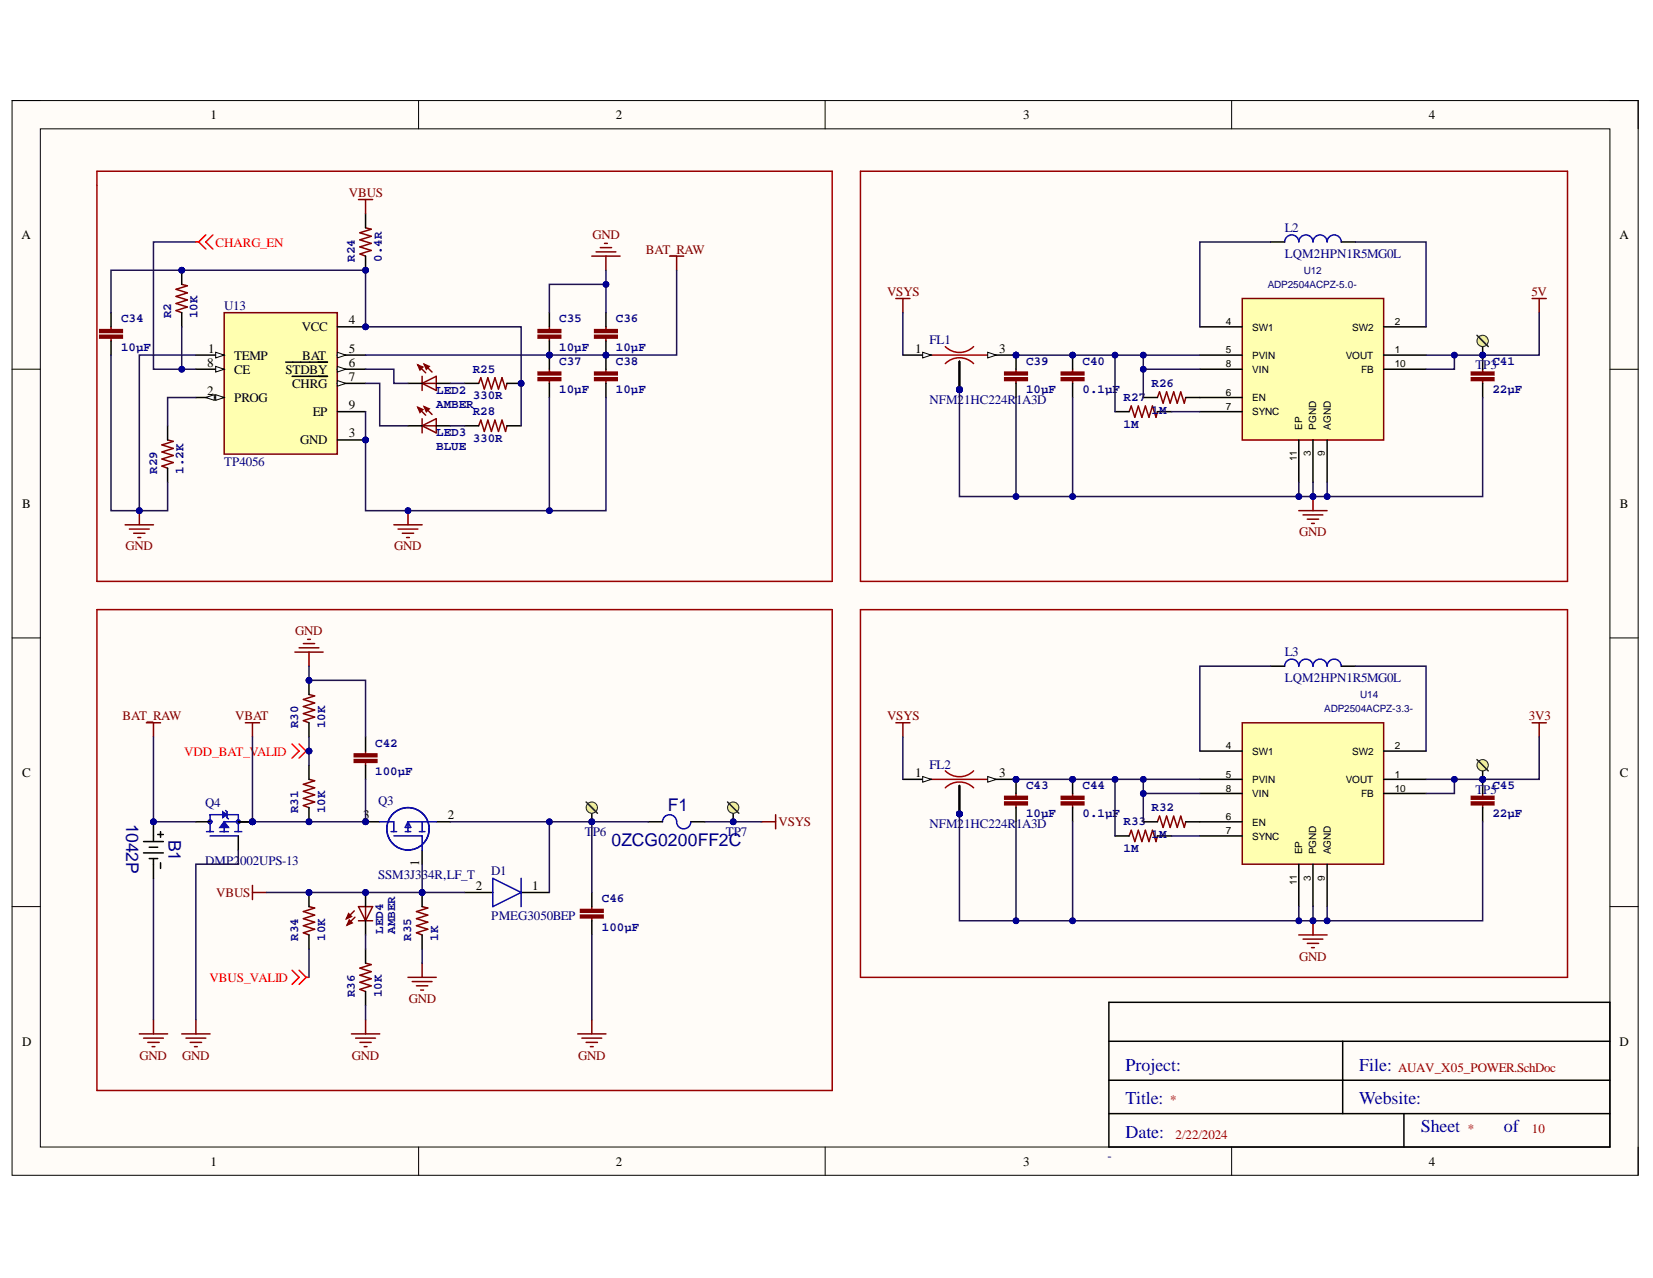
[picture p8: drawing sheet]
<svg xmlns="http://www.w3.org/2000/svg" width="279mm" height="216mm" viewBox="0 0 279 216" stroke-linecap="round" stroke-linejoin="round" font-family="sans-serif">
<defs><g id="words">
<g font-size="3" fill="#000080">
<text x="112.9" y="136.9">F1</text>
<text x="21.3" y="139.1" transform="rotate(90 21.3 139.1)">1042P</text>
<text x="28.5" y="141.8" transform="rotate(90 28.5 141.8)">B1</text>
<text x="103.3" y="142.8">0ZCG0200FF2C</text>
</g>
<g font-size="3" fill="#00f">
<text x="190.3" y="181">Project:</text>
<text x="229.8" y="181">File:</text>
<text x="190.3" y="186.5">Title:</text>
<text x="229.8" y="186.5">Website:</text>
<text x="240.2" y="191.3">Sheet</text>
<text x="254.2" y="191.3">of</text>
<text x="190.3" y="192.2">Date:</text>
</g>
<g font-size="2.2">
<text x="35.6" y="20.1">1</text>
<text x="104.1" y="20.1">2</text>
<text x="172.9" y="20.1">3</text>
<text x="241.5" y="20.1">4</text>
<text x="3.6" y="40.4">A</text>
<text x="273.7" y="40.4">A</text>
<text x="35.2" y="59.6">1</text>
<text x="51" y="56">VCC</text>
<text x="58.9" y="54.8">4</text>
<text x="58.9" y="59.6">5</text>
<text x="154.7" y="59.6">1</text>
<text x="168.9" y="59.6">3</text>
<text x="35" y="62">8</text>
<text x="39.6" y="60.8">TEMP</text>
<text x="39.6" y="63.1">CE</text>
<text x="48.3" y="63.1">STDBY</text>
<text x="49.4" y="65.5">CHRG</text>
<text x="51.1" y="60.8">BAT</text>
<text x="58.9" y="62">6</text>
<text x="58.9" y="64.3">7</text>
<text x="35" y="66.7">2</text>
<text x="39.6" y="68">PROG</text>
<text x="52.9" y="70.3">EP</text>
<text x="58.9" y="69.1">9</text>
<text x="50.7" y="75.1">GND</text>
<text x="58.9" y="73.9">3</text>
<text x="3.7" y="85.8">B</text>
<text x="273.8" y="85.8">B</text>
<text x="3.7" y="131.3">C</text>
<text x="154.7" y="131.3">1</text>
<text x="168.9" y="131.3">3</text>
<text x="273.8" y="131.3">C</text>
<text x="61.4" y="138.4">3</text>
<text x="75.7" y="138.4">2</text>
<text x="70.9" y="146.3" transform="rotate(-90 70.9 146.3)">1</text>
<text x="80.4" y="150.4">2</text>
<text x="90" y="150.4">1</text>
<text x="3.7" y="176.7">D</text>
<text x="273.7" y="176.7">D</text>
<text x="35.6" y="196.9">1</text>
<text x="104.1" y="196.9">2</text>
<text x="172.9" y="196.9">3</text>
<text x="241.5" y="196.9">4</text>
</g>
<g font-size="2.2" fill="#800000">
<text x="58.9" y="33.3">VBUS</text>
<text x="100.1" y="40.4">GND</text>
<text x="109.2" y="42.9">BAT_RAW</text>
<text x="149.9" y="50">VSYS</text>
<text x="258.8" y="50">5V</text>
<text x="21.2" y="93">GND</text>
<text x="66.6" y="93">GND</text>
<text x="219.6" y="90.6">GND</text>
<text x="49.9" y="107.3">GND</text>
<text x="20.7" y="121.6">BAT_RAW</text>
<text x="39.7" y="121.6">VBAT</text>
<text x="149.9" y="121.6">VSYS</text>
<text x="258.4" y="121.6">3V3</text>
<text x="131.6" y="139.6">VSYS</text>
<text x="36.5" y="151.6">VBUS</text>
<text x="219.6" y="162.3">GND</text>
<text x="69.1" y="169.5">GND</text>
<text x="23.6" y="179">GND</text>
<text x="30.8" y="179">GND</text>
<text x="59.4" y="179">GND</text>
<text x="97.8" y="179">GND</text>
</g>
<g font-size="2.2" fill="#f00">
<text x="36.4" y="41.7">CHARG_EN</text>
<text x="31.1" y="127.6">VDD_BAT_VALID</text>
<text x="35.4" y="165.8">VBUS_VALID</text>
</g>
<g font-size="2.2" fill="#000080">
<text x="217.2" y="39.2">L2</text>
<text x="217.2" y="43.5">LQM2HPN1R5MG0L</text>
<text x="37.9" y="52.4">U13</text>
<text x="157.1" y="58.2">FL1</text>
<text x="249.4" y="62.4">TP3</text>
<text x="157.1" y="68.2">NFM21HC224R</text>
<text x="171.7" y="68.2">1A3D</text>
<text x="37.9" y="78.7">TP4056</text>
<text x="217.2" y="110.9">L3</text>
<text x="217.2" y="115.2">LQM2HPN1R5MG0L</text>
<text x="157.1" y="129.8">FL2</text>
<text x="34.7" y="136.3">Q4</text>
<text x="63.9" y="136">Q3</text>
<text x="249.4" y="134.1">TP5</text>
<text x="98.9" y="141.2">TP6</text>
<text x="122.7" y="141.2">TP7</text>
<text x="157.1" y="139.9">NFM21HC224R</text>
<text x="171.7" y="139.9">1A3D</text>
<text x="34.7" y="146.1">DMP2002UPS-13</text>
<text x="63.9" y="148.4">SSM3J334R,LF_T</text>
<text x="83" y="147.8">D1</text>
<text x="83" y="155.4">PMEG3050BEP</text>
<text x="187.2" y="195.9">-</text>
</g>
<g font-size="2.2" fill="#980000">
<text x="236.3" y="181.1">AUAV_X05_POWER.SchDoc</text>
<text x="197.8" y="186.5">*</text>
<text x="248.1" y="191.5">*</text>
<text x="258.9" y="191.5">10</text>
<text x="198.7" y="192.4">2/22/2024</text>
</g>
<g font-size="2.1" fill="#000080">
<text x="60" y="44.2" transform="rotate(-90 60 44.2)">R24</text>
<text x="64.5" y="44.2" transform="rotate(-90 64.5 44.2)">0.4R</text>
<text x="28.9" y="53.8" transform="rotate(-90 28.9 53.8)">R2</text>
<text x="33.4" y="53.8" transform="rotate(-90 33.4 53.8)">10K</text>
<text x="20.5" y="54.4">C34</text>
<text x="20.5" y="59.3">10µF</text>
<text x="94.5" y="54.4">C35</text>
<text x="94.5" y="59.3">10µF</text>
<text x="104.1" y="54.4">C36</text>
<text x="104.1" y="59.3">10µF</text>
<text x="79.9" y="63">R25</text>
<text x="94.5" y="61.6">C37</text>
<text x="104.1" y="61.6">C38</text>
<text x="173.4" y="61.6">C39</text>
<text x="183" y="61.6">C40</text>
<text x="194.7" y="65.3">R26</text>
<text x="252.2" y="61.6">C41</text>
<text x="73.7" y="66.5">LED2</text>
<text x="73.7" y="68.9">AMBER</text>
<text x="79.9" y="67.5">330R</text>
<text x="79.9" y="70.2">R28</text>
<text x="94.5" y="66.4">10µF</text>
<text x="104.1" y="66.4">10µF</text>
<text x="173.4" y="66.4">10µF</text>
<text x="183" y="66.4">0.1µF</text>
<text x="189.9" y="67.7">R27</text>
<text x="194.7" y="69.9">1M</text>
<text x="252.2" y="66.4">22µF</text>
<text x="73.7" y="73.7">LED3</text>
<text x="73.7" y="76.1">BLUE</text>
<text x="79.9" y="74.6">330R</text>
<text x="189.9" y="72.3">1M</text>
<text x="26.6" y="80" transform="rotate(-90 26.6 80)">R29</text>
<text x="31" y="80" transform="rotate(-90 31 80)">1.2K</text>
<text x="50.4" y="123.1" transform="rotate(-90 50.4 123.1)">R30</text>
<text x="55" y="123.1" transform="rotate(-90 55 123.1)">10K</text>
<text x="63.4" y="126.1">C42</text>
<text x="63.4" y="130.9">100µF</text>
<text x="50.4" y="137.4" transform="rotate(-90 50.4 137.4)">R31</text>
<text x="55" y="137.4" transform="rotate(-90 55 137.4)">10K</text>
<text x="173.4" y="133.3">C43</text>
<text x="183" y="133.3">C44</text>
<text x="194.7" y="137">R32</text>
<text x="252.2" y="133.3">C45</text>
<text x="173.4" y="138">10µF</text>
<text x="183" y="138">0.1µF</text>
<text x="189.9" y="139.4">R33</text>
<text x="189.9" y="143.9">1M</text>
<text x="194.7" y="141.5">1M</text>
<text x="252.2" y="138">22µF</text>
<text x="101.7" y="152.4">C46</text>
<text x="50.4" y="158.9" transform="rotate(-90 50.4 158.9)">R34</text>
<text x="55" y="158.9" transform="rotate(-90 55 158.9)">10K</text>
<text x="64.8" y="157.7" transform="rotate(-90 64.8 157.7)">LED4</text>
<text x="66.8" y="157.7" transform="rotate(-90 66.8 157.7)">AMBER</text>
<text x="69.5" y="158.9" transform="rotate(-90 69.5 158.9)">R35</text>
<text x="74.1" y="158.9" transform="rotate(-90 74.1 158.9)">1K</text>
<text x="101.7" y="157.2">100µF</text>
<text x="60" y="168.5" transform="rotate(-90 60 168.5)">R36</text>
<text x="64.5" y="168.5" transform="rotate(-90 64.5 168.5)">10K</text>
</g>
<g font-size="1.7" fill="#000080">
<text x="220.4" y="46.3">U12</text>
<text x="214.3" y="48.7">ADP2504ACPZ-5.0-</text>
<text x="229.9" y="117.9">U14</text>
<text x="223.8" y="120.4">ADP2504ACPZ-3.3-</text>
</g>
<g font-size="1.7">
<text x="207.2" y="54.9">4</text>
<text x="207.2" y="59.7">5</text>
<text x="211.7" y="55.9">SW1</text>
<text x="228.6" y="55.9">SW2</text>
<text x="235.8" y="54.9">2</text>
<text x="235.8" y="59.7">1</text>
<text x="207.2" y="62">8</text>
<text x="211.7" y="60.6">PVIN</text>
<text x="211.7" y="63">VIN</text>
<text x="227.5" y="60.6">VOUT</text>
<text x="230.1" y="63">FB</text>
<text x="235.8" y="62">10</text>
<text x="207.2" y="69.2">7</text>
<text x="207.2" y="66.9">6</text>
<text x="211.7" y="70.2">SYNC</text>
<text x="211.7" y="67.8">EN</text>
<text x="219.2" y="77.8" transform="rotate(-90 219.2 77.8)">11</text>
<text x="220.1" y="72.6" transform="rotate(-90 220.1 72.6)">EP</text>
<text x="221.5" y="77.1" transform="rotate(-90 221.5 77.1)">3</text>
<text x="222.5" y="72.6" transform="rotate(-90 222.5 72.6)">PGND</text>
<text x="223.9" y="77.1" transform="rotate(-90 223.9 77.1)">9</text>
<text x="224.9" y="72.6" transform="rotate(-90 224.9 72.6)">AGND</text>
<text x="207.2" y="126.5">4</text>
<text x="207.2" y="131.4">5</text>
<text x="211.7" y="127.5">SW1</text>
<text x="228.6" y="127.5">SW2</text>
<text x="235.8" y="126.5">2</text>
<text x="235.8" y="131.4">1</text>
<text x="207.2" y="133.7">8</text>
<text x="211.7" y="132.3">PVIN</text>
<text x="211.7" y="134.6">VIN</text>
<text x="227.5" y="132.3">VOUT</text>
<text x="230.1" y="134.6">FB</text>
<text x="235.8" y="133.7">10</text>
<text x="207.2" y="140.9">7</text>
<text x="207.2" y="138.5">6</text>
<text x="211.7" y="141.8">SYNC</text>
<text x="211.7" y="139.5">EN</text>
<text x="219.2" y="149.5" transform="rotate(-90 219.2 149.5)">11</text>
<text x="220.1" y="144.3" transform="rotate(-90 220.1 144.3)">EP</text>
<text x="221.5" y="148.8" transform="rotate(-90 221.5 148.8)">3</text>
<text x="222.5" y="144.3" transform="rotate(-90 222.5 144.3)">PGND</text>
<text x="223.9" y="148.8" transform="rotate(-90 223.9 148.8)">9</text>
<text x="224.9" y="144.3" transform="rotate(-90 224.9 144.3)">AGND</text>
</g>
</g></defs>
<path d="M2 17h274.9v181.6h-274.9z" fill-rule="evenodd" fill="#fffcf8"/>
<path d="M2 17h274.9v181.6h-274.9z" fill="none" stroke="#000" stroke-width=".17"/>
<path d="M6.8 21.8h265.3v172h-265.3z" fill-rule="evenodd" fill="#fffcf8"/>
<g fill="none" stroke="#000" stroke-width=".17">
<path d="M2 17h4.8M70.8 17v4.8M139.5 17v4.8M208.2 17v4.8M272.1 17h4.8v4.8M6.8 21.8h265.3v172h-265.3zM2 62.4h4.8M272.1 62.4h4.8M2 107.8h4.8M272.1 107.8h4.8M2 153.2h4.8M272.1 153.2h4.8"/>
<path d="M70.8 193.8v4.8M139.5 193.8v4.8M208.2 193.8v4.8M276.9 193.8v4.8"/>
</g>
<path d="M42.7 149.6v2.4M42.7 150.8h2.4M69 165.1h4.7M69.7 165.8h3.3M70.4 166.5h1.9M71.1 167.3h.5M71.3 162.7v2.4" fill="none" stroke="#800000" stroke-width=".25"/>
<circle cx="71.4" cy="150.8" r=".48" fill="#000080"/>
<circle cx="71.4" cy="150.8" r=".48" fill="none" stroke="#000080" stroke-width=".17"/>
<path d="M71.3 153.2l1 .2-1.9 .6 1.9 .6-1.9 .6 1.9 .6-1.9 .6 1.9 .6-1.9 .6 .9 .3" fill="none" stroke="#800000" stroke-width=".25"/>
<path d="M71.3 150.8v2.4" fill="none" stroke="#000" stroke-width=".25"/>
<circle cx="71.4" cy="150.8" r=".48" fill="#000080"/>
<circle cx="71.4" cy="150.8" r=".48" fill="none" stroke="#000080" stroke-width=".17"/>
<path d="M71.3 157.9v2.4M78.5 150.8h4.8M88.1 150.8h4.8" fill="none" stroke="#000" stroke-width=".25"/>
<path d="M83.3 148.4l4.8 2.4-4.8 2.4zM88.1 148.4v4.8" fill="none" stroke="#00f" stroke-width=".25"/>
<circle cx="61.8" cy="138.8" r=".48" fill="#000080"/>
<circle cx="61.8" cy="138.8" r=".48" fill="none" stroke="#000080" stroke-width=".17"/>
<path d="M61.8 138.8h2.4M71.3 143.6v2.4" fill="none" stroke="#000" stroke-width=".25"/>
<circle cx="61.8" cy="138.8" r=".48" fill="#000080"/>
<circle cx="61.8" cy="138.8" r=".48" fill="none" stroke="#000080" stroke-width=".17"/>
<path d="M73.7 138.8h2.4" fill="none" stroke="#000" stroke-width=".25"/>
<g fill="none" stroke="#00f" stroke-width=".25">
<path d="M64.2 138.8h2.4v1.7M69 138.8h4.7M69 138.8v1.7M69 138.8l.4 1h-.9zM71.3 138.8v1.7M66.1 140.5h.9M66.6 141.2h4.7v2.4M68.5 140.5h.9M70.9 140.5h.9"/>
<circle cx="69" cy="140" r="3.6"/>
</g>
<circle cx="52.2" cy="150.8" r=".48" fill="#000080"/>
<circle cx="52.2" cy="150.8" r=".48" fill="none" stroke="#000080" stroke-width=".17"/>
<path d="M52.2 153.2l1 .2-1.9 .6 1.9 .6-1.9 .6 1.9 .6-1.9 .6 1.9 .6-1.9 .6 .9 .3" fill="none" stroke="#800000" stroke-width=".25"/>
<path d="M52.2 150.8v2.4" fill="none" stroke="#000" stroke-width=".25"/>
<circle cx="52.2" cy="150.8" r=".48" fill="#000080"/>
<circle cx="52.2" cy="150.8" r=".48" fill="none" stroke="#000080" stroke-width=".17"/>
<path d="M52.2 157.9v2.4" fill="none" stroke="#000" stroke-width=".25"/>
<circle cx="61.8" cy="150.8" r=".48" fill="#000080"/>
<circle cx="61.8" cy="150.8" r=".48" fill="none" stroke="#000080" stroke-width=".17"/>
<path d="M59.9 153.9l-1.3 1.3M60 155l-1.3 1.3M60.6 153.2h2.4l-1.2 2.3zM60.6 155.5h2.4M61.8 153.2v2.3" fill="none" stroke="#800000" stroke-width=".25"/>
<path d="M58.9 154.4l.5 .4-.8 .4z" fill="#800000"/>
<path d="M58.9 154.4l.5 .4-.8 .4z" fill="none" stroke="#800000" stroke-width=".25"/>
<path d="M59 155.4l.5 .5-.8 .4z" fill="#800000"/>
<path d="M59 155.4l.5 .5-.8 .4z" fill="none" stroke="#800000" stroke-width=".25"/>
<path d="M61.8 150.8v2.4M61.8 155.5v2.4" fill="none" stroke="#000" stroke-width=".25"/>
<circle cx="61.8" cy="150.8" r=".48" fill="#000080"/>
<circle cx="61.8" cy="150.8" r=".48" fill="none" stroke="#000080" stroke-width=".17"/>
<path d="M59.4 174.7h4.8M60.1 175.4h3.4M60.8 176.1h1.9M61.5 176.8h.5M61.8 162.7l.9 .3-1.9 .6 1.9 .5-1.9 .6 1.9 .6-1.9 .6 1.9 .6-1.9 .6 1 .4M61.8 172.3v2.4" fill="none" stroke="#800000" stroke-width=".25"/>
<path d="M61.8 160.3v2.4M61.8 167.5v2.4" fill="none" stroke="#000" stroke-width=".25"/>
<circle cx="52.2" cy="138.8" r=".48" fill="#000080"/>
<circle cx="52.2" cy="138.8" r=".48" fill="none" stroke="#000080" stroke-width=".17"/>
<path d="M52.2 131.7l1 .2-1.9 .6 1.9 .6-1.9 .6 1.9 .6-1.9 .6 1.9 .6-1.9 .6 .9 .3" fill="none" stroke="#800000" stroke-width=".25"/>
<path d="M52.2 129.3v2.4M52.2 136.4v2.4" fill="none" stroke="#000" stroke-width=".25"/>
<circle cx="52.2" cy="138.8" r=".48" fill="#000080"/>
<circle cx="52.2" cy="138.8" r=".48" fill="none" stroke="#000080" stroke-width=".17"/>
<circle cx="52.2" cy="114.9" r=".48" fill="#000080"/>
<circle cx="52.2" cy="114.9" r=".48" fill="none" stroke="#000080" stroke-width=".17"/>
<path d="M52.2 117.3l1 .3-1.9 .6 1.9 .6-1.9 .6 1.9 .6-1.9 .5 1.9 .6-1.9 .6 .9 .4" fill="none" stroke="#800000" stroke-width=".25"/>
<path d="M52.2 114.9v2.4" fill="none" stroke="#000" stroke-width=".25"/>
<circle cx="52.2" cy="114.9" r=".48" fill="#000080"/>
<circle cx="52.2" cy="114.9" r=".48" fill="none" stroke="#000080" stroke-width=".17"/>
<path d="M52.2 122.1v2.4" fill="none" stroke="#000" stroke-width=".25"/>
<path d="M49.8 110.2h4.8M50.6 109.4h3.3M51.3 108.7h1.9M52 108h.5M52.2 110.2v2.3" fill="none" stroke="#800000" stroke-width=".25"/>
<path d="M49.4 125.7l1.2 1.2-1.2 1.2M50.6 125.7l1.2 1.2M51.8 126.9l-1.2 1.2M51.8 126.9h.4" fill="none" stroke="#f00" stroke-width=".25"/>
<circle cx="52.2" cy="126.9" r=".48" fill="#000080"/>
<circle cx="52.2" cy="126.9" r=".48" fill="none" stroke="#000080" stroke-width=".17"/>
<path d="M49.4 163.9l1.2 1.2-1.2 1.2M50.6 163.9l1.2 1.2M51.8 165.1l-1.2 1.2M51.8 165.1h.4" fill="none" stroke="#f00" stroke-width=".25"/>
<path d="M128.7 138.8h2.4M131.1 137.6v2.4M97.6 174.7h4.8M98.4 175.4h3.3M99.1 176.1h1.9M99.8 176.8h.5M100 172.3v2.4" fill="none" stroke="#800000" stroke-width=".25"/>
<circle cx="61.8" cy="55.2" r=".48" fill="#000080"/>
<circle cx="61.8" cy="55.2" r=".48" fill="none" stroke="#000080" stroke-width=".17"/>
<circle cx="61.8" cy="74.3" r=".48" fill="#000080"/>
<circle cx="61.8" cy="74.3" r=".48" fill="none" stroke="#000080" stroke-width=".17"/>
<path d="M37.9 52.8h19.1v23.9h-19.1z" fill-rule="evenodd" fill="#ffffb0"/>
<path d="M37.9 52.8h19.1v23.9h-19.1z" fill="none" stroke="#800000" stroke-width=".25"/>
<path d="M33.1 60h4.8" fill="none" stroke="#000" stroke-width=".25"/>
<path d="M36.5 59.5l1.4 .5-1.4 .5z" fill="#f8fcff"/>
<path d="M36.5 59.5l1.4 .5-1.4 .5z" fill="none" stroke="#000" stroke-width=".17"/>
<path d="M33.1 62.4h4.8" fill="none" stroke="#000" stroke-width=".25"/>
<path d="M36.5 61.9l1.4 .5-1.4 .5z" fill="#f8fcff"/>
<path d="M36.5 61.9l1.4 .5-1.4 .5z" fill="none" stroke="#000" stroke-width=".17"/>
<path d="M33.1 67.2h4.8" fill="none" stroke="#000" stroke-width=".25"/>
<path d="M36.5 66.7l1.4 .5-1.4 .4z" fill="#f8fcff"/>
<path d="M36.5 66.7l1.4 .5-1.4 .4z" fill="none" stroke="#000" stroke-width=".17"/>
<path d="M34.8 67.2l1.4-.5v.9z" fill="#f8fcff"/>
<path d="M34.8 67.2l1.4-.5v.9z" fill="none" stroke="#000" stroke-width=".17"/>
<path d="M57 55.2h4.8" fill="none" stroke="#000" stroke-width=".25"/>
<circle cx="61.8" cy="55.2" r=".48" fill="#000080"/>
<circle cx="61.8" cy="55.2" r=".48" fill="none" stroke="#000080" stroke-width=".17"/>
<path d="M57 60h4.8" fill="none" stroke="#000" stroke-width=".25"/>
<path d="M57 59.5l1.4 .5-1.4 .5z" fill="#f8fcff"/>
<path d="M57 59.5l1.4 .5-1.4 .5z" fill="none" stroke="#000" stroke-width=".17"/>
<path d="M57 62.4h4.8" fill="none" stroke="#000" stroke-width=".25"/>
<path d="M57 61.9l1.4 .5-1.4 .5z" fill="#f8fcff"/>
<path d="M57 61.9l1.4 .5-1.4 .5z" fill="none" stroke="#000" stroke-width=".17"/>
<path d="M48.3 61.2h7.1M57 64.8h4.8" fill="none" stroke="#000" stroke-width=".25"/>
<path d="M57 64.3l1.4 .5-1.4 .4z" fill="#f8fcff"/>
<path d="M57 64.3l1.4 .5-1.4 .4z" fill="none" stroke="#000" stroke-width=".17"/>
<path d="M49.4 63.6h6M57 69.5h4.8M57 74.3h4.8" fill="none" stroke="#000" stroke-width=".25"/>
<circle cx="61.8" cy="74.3" r=".48" fill="#000080"/>
<circle cx="61.8" cy="74.3" r=".48" fill="none" stroke="#000080" stroke-width=".17"/>
<circle cx="61.8" cy="45.7" r=".48" fill="#000080"/>
<circle cx="61.8" cy="45.7" r=".48" fill="none" stroke="#000080" stroke-width=".17"/>
<path d="M61.8 38.5l.9 .2-1.9 .6 1.9 .6-1.9 .6 1.9 .6-1.9 .6 1.9 .6-1.9 .6 1 .4" fill="none" stroke="#800000" stroke-width=".25"/>
<path d="M61.8 36.1v2.4M61.8 43.3v2.4" fill="none" stroke="#000" stroke-width=".25"/>
<circle cx="61.8" cy="45.7" r=".48" fill="#000080"/>
<circle cx="61.8" cy="45.7" r=".48" fill="none" stroke="#000080" stroke-width=".17"/>
<path d="M60.6 33.7h2.4M61.8 33.7v2.4M28.3 74.3l1 .3-1.9 .6 1.9 .6-1.9 .6 1.9 .5-1.9 .6 1.9 .6-1.9 .6 .9 .4M21.2 88.7h4.7M21.9 89.4h3.3M22.6 90.1h1.9M23.3 90.8h.5M23.6 86.3v2.4" fill="none" stroke="#800000" stroke-width=".25"/>
<path d="M28.3 71.9v2.4M28.3 79.1v2.4" fill="none" stroke="#000" stroke-width=".25"/>
<circle cx="23.5" cy="86.3" r=".48" fill="#000080"/>
<circle cx="23.5" cy="86.3" r=".48" fill="none" stroke="#000080" stroke-width=".17"/>
<path d="M66.6 88.7h4.7M67.3 89.4h3.3M68 90.1h1.9M68.7 90.8h.5M69 86.3v2.4" fill="none" stroke="#800000" stroke-width=".25"/>
<circle cx="69" cy="86.3" r=".48" fill="#000080"/>
<circle cx="69" cy="86.3" r=".48" fill="none" stroke="#000080" stroke-width=".17"/>
<path d="M113.2 43.3h2.4M114.4 43.3v2.4M70.6 68.8l1.3 1.3M71.3 71.9l2.4-1.2v2.4zM71.3 70.7v2.4M71.3 71.9h2.4M71.7 68.7l1.3 1.3" fill="none" stroke="#800000" stroke-width=".25"/>
<path d="M71.7 68.7l.8 .4-.4 .4z" fill="#800000"/>
<path d="M71.7 68.7l.8 .4-.4 .4z" fill="none" stroke="#800000" stroke-width=".25"/>
<path d="M70.6 68.8l.9 .4-.5 .5z" fill="#800000"/>
<path d="M70.6 68.8l.9 .4-.5 .5zM70.6 61.7l1.3 1.3M71.3 64.8l2.4-1.2v2.4zM71.3 63.6v2.4M71.3 64.8h2.4M71.7 61.5l1.3 1.4" fill="none" stroke="#800000" stroke-width=".25"/>
<path d="M69 71.9h2.3M73.7 71.9h2.4" fill="none" stroke="#000" stroke-width=".25"/>
<path d="M71.7 61.5l.8 .4-.4 .5z" fill="#800000"/>
<path d="M71.7 61.5l.8 .4-.4 .5z" fill="none" stroke="#800000" stroke-width=".25"/>
<path d="M70.6 61.7l.9 .3-.5 .5z" fill="#800000"/>
<path d="M70.6 61.7l.9 .3-.5 .5z" fill="none" stroke="#800000" stroke-width=".25"/>
<path d="M69 64.8h2.3M73.7 64.8h2.4" fill="none" stroke="#000" stroke-width=".25"/>
<circle cx="88.1" cy="64.8" r=".48" fill="#000080"/>
<circle cx="88.1" cy="64.8" r=".48" fill="none" stroke="#000080" stroke-width=".17"/>
<path d="M80.9 64.8l.4-1 .6 1.9 .6-1.9 .6 1.9 .6-1.9 .6 1.9 .6-1.9 .5 1.9 .3-.9" fill="none" stroke="#800000" stroke-width=".25"/>
<path d="M85.7 64.8h2.4" fill="none" stroke="#000" stroke-width=".25"/>
<circle cx="88.1" cy="64.8" r=".48" fill="#000080"/>
<circle cx="88.1" cy="64.8" r=".48" fill="none" stroke="#000080" stroke-width=".17"/>
<path d="M78.5 64.8h2.4M78.5 71.9h2.4M85.7 71.9h2.4" fill="none" stroke="#000" stroke-width=".25"/>
<path d="M80.9 71.9l.4-.9 .6 1.9 .6-1.9 .6 1.9 .6-1.9 .6 1.9 .6-1.9 .5 1.9 .3-1" fill="none" stroke="#800000" stroke-width=".25"/>
<circle cx="162.2" cy="65.8" r=".48" fill="#000080"/>
<circle cx="162.2" cy="65.8" r=".48" fill="none" stroke="#000080" stroke-width=".17"/>
<circle cx="162.2" cy="65.8" r=".48" fill="#000080"/>
<circle cx="162.2" cy="65.8" r=".48" fill="none" stroke="#000080" stroke-width=".17"/>
<circle cx="162.2" cy="65.8" r=".48" fill="#000080"/>
<circle cx="162.2" cy="65.8" r=".48" fill="none" stroke="#000080" stroke-width=".17"/>
<circle cx="162.2" cy="65.8" r=".48" fill="#000080"/>
<circle cx="162.2" cy="65.8" r=".48" fill="none" stroke="#000080" stroke-width=".17"/>
<circle cx="162.2" cy="65.8" r=".48" fill="#000080"/>
<circle cx="162.2" cy="65.8" r=".48" fill="none" stroke="#000080" stroke-width=".17"/>
<circle cx="171.7" cy="60" r=".48" fill="#000080"/>
<circle cx="171.7" cy="60" r=".48" fill="none" stroke="#000080" stroke-width=".17"/>
<path d="M157.4 60h9.5M159.8 58.6a3.4 3.4 0 0 0 4.8 0M159.8 61.4a3.4 3.4 0 0 1 4.8 0" fill="none" stroke="#980000" stroke-width=".25"/>
<path d="M152.6 60h4.8" fill="none" stroke="#000" stroke-width=".25"/>
<path d="M156 59.5l1.4 .5-1.4 .5z" fill="#f8fcff"/>
<path d="M156 59.5l1.4 .5-1.4 .5z" fill="none" stroke="#000" stroke-width=".17"/>
<path d="M162.2 61v4.8" fill="none" stroke="#000" stroke-width=".25"/>
<circle cx="162.2" cy="65.8" r=".48" fill="#000080"/>
<circle cx="162.2" cy="65.8" r=".48" fill="none" stroke="#000080" stroke-width=".17"/>
<path d="M162.2 61v4.8" fill="none" stroke="#000" stroke-width=".25"/>
<circle cx="162.2" cy="65.8" r=".48" fill="#000080"/>
<circle cx="162.2" cy="65.8" r=".48" fill="none" stroke="#000080" stroke-width=".17"/>
<path d="M162.2 61v4.8" fill="none" stroke="#000" stroke-width=".25"/>
<circle cx="162.2" cy="65.8" r=".48" fill="#000080"/>
<circle cx="162.2" cy="65.8" r=".48" fill="none" stroke="#000080" stroke-width=".17"/>
<path d="M162.2 61v4.8" fill="none" stroke="#000" stroke-width=".25"/>
<circle cx="162.2" cy="65.8" r=".48" fill="#000080"/>
<circle cx="162.2" cy="65.8" r=".48" fill="none" stroke="#000080" stroke-width=".17"/>
<path d="M162.2 61v4.8" fill="none" stroke="#000" stroke-width=".25"/>
<circle cx="162.2" cy="65.8" r=".48" fill="#000080"/>
<circle cx="162.2" cy="65.8" r=".48" fill="none" stroke="#000080" stroke-width=".17"/>
<path d="M166.9 60h4.8" fill="none" stroke="#000" stroke-width=".25"/>
<path d="M166.9 59.5l1.5 .5-1.5 .5z" fill="#f8fcff"/>
<path d="M166.9 59.5l1.5 .5-1.5 .5z" fill="none" stroke="#000" stroke-width=".17"/>
<circle cx="171.7" cy="60" r=".48" fill="#000080"/>
<circle cx="171.7" cy="60" r=".48" fill="none" stroke="#000080" stroke-width=".17"/>
<path d="M210 50.4h23.9v23.9h-23.9z" fill-rule="evenodd" fill="#ffffb0"/>
<path d="M210 50.4h23.9v23.9h-23.9z" fill="none" stroke="#800000" stroke-width=".25"/>
<g fill="none" stroke="#000" stroke-width=".25">
<path d="M202.8 55.2h7.2M202.8 60h7.2M214.8 40.9h2.3M226.7 40.9h2.4M233.9 55.2h7.1M233.9 60h7.1M202.8 69.5h7.2M202.8 67.2h7.2M202.8 62.4h7.2M219.5 74.3v7.2M221.9 74.3v7.2M224.3 74.3v7.2"/>
<path d="M233.9 62.4h7.1"/>
</g>
<path d="M217.1 40.9a1.19 1.19 0 0 1 1.2-1.2 1.19 1.19 0 0 1 1.2 1.2 1.2 1.2 0 0 1 1.2-1.2 1.2 1.2 0 0 1 1.2 1.2 1.19 1.19 0 0 1 1.2-1.2 1.19 1.19 0 0 1 1.2 1.2 1.19 1.19 0 0 1 1.2-1.2 1.19 1.19 0 0 1 1.2 1.2" fill="none" stroke="#00f" stroke-width=".25"/>
<circle cx="181.3" cy="60" r=".48" fill="#000080"/>
<circle cx="181.3" cy="60" r=".48" fill="none" stroke="#000080" stroke-width=".17"/>
<path d="M181.3 62.4v.5M181.3 64.3v.5" fill="none" stroke="#800000" stroke-width=".25"/>
<path d="M179.4 63.8h3.8v.5h-3.8z" fill-rule="evenodd" fill="#800000"/>
<path d="M179.4 63.8h3.8v.5h-3.8z" fill="none" stroke="#800000" stroke-width=".25"/>
<path d="M179.4 62.9h3.8v.4h-3.8z" fill-rule="evenodd" fill="#800000"/>
<path d="M179.4 62.9h3.8v.4h-3.8z" fill="none" stroke="#800000" stroke-width=".25"/>
<path d="M181.3 60v2.4" fill="none" stroke="#000" stroke-width=".25"/>
<circle cx="181.3" cy="60" r=".48" fill="#000080"/>
<circle cx="181.3" cy="60" r=".48" fill="none" stroke="#000080" stroke-width=".17"/>
<path d="M181.3 64.8v2.4M188.5 69.5h2.4M195.6 69.5h2.4" fill="none" stroke="#000" stroke-width=".25"/>
<path d="M190.9 69.5l.3-.9 .6 1.9 .6-1.9 .6 1.9 .6-1.9 .6 1.9 .6-1.9 .6 1.9 .2-1M219.5 86.3h4.8M220.2 87h3.4M221 87.7h1.9M221.7 88.4h.5M221.9 83.9v2.4" fill="none" stroke="#800000" stroke-width=".25"/>
<circle cx="221.9" cy="83.9" r=".48" fill="#000080"/>
<circle cx="221.9" cy="83.9" r=".48" fill="none" stroke="#000080" stroke-width=".17"/>
<path d="M151.4 50.4h2.4M152.6 50.4v2.4M259 50.4h2.4M260.2 50.4v2.4M195.6 67.2l.4-1 .6 1.9 .6-1.9 .6 1.9 .6-1.9 .6 1.9 .6-1.9 .6 1.9 .2-.9" fill="none" stroke="#800000" stroke-width=".25"/>
<path d="M193.2 67.2h2.4M200.4 67.2h2.4M214.8 112.5h2.3M226.7 112.5h2.4" fill="none" stroke="#000" stroke-width=".25"/>
<path d="M217.1 112.5a1.19 1.19 0 0 1 1.2-1.1 1.19 1.19 0 0 1 1.2 1.1 1.2 1.2 0 0 1 1.2-1.1 1.2 1.2 0 0 1 1.2 1.1 1.19 1.19 0 0 1 1.2-1.1 1.19 1.19 0 0 1 1.2 1.1 1.19 1.19 0 0 1 1.2-1.1 1.19 1.19 0 0 1 1.2 1.1" fill="none" stroke="#00f" stroke-width=".25"/>
<circle cx="181.3" cy="131.7" r=".48" fill="#000080"/>
<circle cx="181.3" cy="131.7" r=".48" fill="none" stroke="#000080" stroke-width=".17"/>
<path d="M181.3 134v.5M181.3 136v.4" fill="none" stroke="#800000" stroke-width=".25"/>
<path d="M179.4 135.5h3.8v.5h-3.8z" fill-rule="evenodd" fill="#800000"/>
<path d="M179.4 135.5h3.8v.5h-3.8z" fill="none" stroke="#800000" stroke-width=".25"/>
<path d="M179.4 134.5h3.8v.5h-3.8z" fill-rule="evenodd" fill="#800000"/>
<path d="M179.4 134.5h3.8v.5h-3.8z" fill="none" stroke="#800000" stroke-width=".25"/>
<path d="M181.3 131.7v2.3" fill="none" stroke="#000" stroke-width=".25"/>
<circle cx="181.3" cy="131.7" r=".48" fill="#000080"/>
<circle cx="181.3" cy="131.7" r=".48" fill="none" stroke="#000080" stroke-width=".17"/>
<path d="M181.3 136.4v2.4M188.5 141.2h2.4M195.6 141.2h2.4" fill="none" stroke="#000" stroke-width=".25"/>
<path d="M190.9 141.2l.3-.9 .6 1.9 .6-1.9 .6 1.9 .6-1.9 .6 1.9 .6-1.9 .6 1.9 .2-1M219.5 157.9h4.8M220.2 158.7h3.4M221 159.4h1.9M221.9 155.5v2.4M221.7 160.1h.5" fill="none" stroke="#800000" stroke-width=".25"/>
<circle cx="221.9" cy="155.6" r=".48" fill="#000080"/>
<circle cx="221.9" cy="155.6" r=".48" fill="none" stroke="#000080" stroke-width=".17"/>
<path d="M151.4 122.1h2.4M152.6 122.1v2.4M195.6 138.8l.4-.9 .6 1.9 .6-1.9 .6 1.9 .6-1.9 .6 1.9 .6-1.9 .6 1.9 .2-1M259 122.1h2.4M260.2 122.1v2.4" fill="none" stroke="#800000" stroke-width=".25"/>
<path d="M193.2 138.8h2.4M200.4 138.8h2.4" fill="none" stroke="#000" stroke-width=".25"/>
<path d="M210 122.1h23.9v23.9h-23.9z" fill-rule="evenodd" fill="#ffffb0"/>
<path d="M210 122.1h23.9v23.9h-23.9z" fill="none" stroke="#800000" stroke-width=".25"/>
<path d="M202.8 126.9h7.2M202.8 138.8h7.2M202.8 134h7.2M202.8 131.7h7.2M233.9 126.9h7.1M233.9 134h7.1M233.9 131.7h7.1M202.8 141.2h7.2M219.5 146v7.2M221.9 146v7.2M224.3 146v7.2" fill="none" stroke="#000" stroke-width=".25"/>
<circle cx="162.2" cy="137.5" r=".48" fill="#000080"/>
<circle cx="162.2" cy="137.5" r=".48" fill="none" stroke="#000080" stroke-width=".17"/>
<circle cx="162.2" cy="137.5" r=".48" fill="#000080"/>
<circle cx="162.2" cy="137.5" r=".48" fill="none" stroke="#000080" stroke-width=".17"/>
<circle cx="162.2" cy="137.5" r=".48" fill="#000080"/>
<circle cx="162.2" cy="137.5" r=".48" fill="none" stroke="#000080" stroke-width=".17"/>
<circle cx="162.2" cy="137.5" r=".48" fill="#000080"/>
<circle cx="162.2" cy="137.5" r=".48" fill="none" stroke="#000080" stroke-width=".17"/>
<circle cx="162.2" cy="137.5" r=".48" fill="#000080"/>
<circle cx="162.2" cy="137.5" r=".48" fill="none" stroke="#000080" stroke-width=".17"/>
<circle cx="171.7" cy="131.7" r=".48" fill="#000080"/>
<circle cx="171.7" cy="131.7" r=".48" fill="none" stroke="#000080" stroke-width=".17"/>
<path d="M157.4 131.7h9.5M159.8 130.2a3.4 3.4 0 0 0 4.8 0M159.8 133.1a3.4 3.4 0 0 1 4.8 0" fill="none" stroke="#980000" stroke-width=".25"/>
<path d="M152.6 131.7h4.8" fill="none" stroke="#000" stroke-width=".25"/>
<path d="M156 131.2l1.4 .5-1.4 .4z" fill="#f8fcff"/>
<path d="M156 131.2l1.4 .5-1.4 .4z" fill="none" stroke="#000" stroke-width=".17"/>
<path d="M162.2 132.7v4.8" fill="none" stroke="#000" stroke-width=".25"/>
<circle cx="162.2" cy="137.5" r=".48" fill="#000080"/>
<circle cx="162.2" cy="137.5" r=".48" fill="none" stroke="#000080" stroke-width=".17"/>
<path d="M162.2 132.7v4.8" fill="none" stroke="#000" stroke-width=".25"/>
<circle cx="162.2" cy="137.5" r=".48" fill="#000080"/>
<circle cx="162.2" cy="137.5" r=".48" fill="none" stroke="#000080" stroke-width=".17"/>
<path d="M162.2 132.7v4.8" fill="none" stroke="#000" stroke-width=".25"/>
<circle cx="162.2" cy="137.5" r=".48" fill="#000080"/>
<circle cx="162.2" cy="137.5" r=".48" fill="none" stroke="#000080" stroke-width=".17"/>
<path d="M162.2 132.7v4.8" fill="none" stroke="#000" stroke-width=".25"/>
<circle cx="162.2" cy="137.5" r=".48" fill="#000080"/>
<circle cx="162.2" cy="137.5" r=".48" fill="none" stroke="#000080" stroke-width=".17"/>
<path d="M162.2 132.7v4.8" fill="none" stroke="#000" stroke-width=".25"/>
<circle cx="162.2" cy="137.5" r=".48" fill="#000080"/>
<circle cx="162.2" cy="137.5" r=".48" fill="none" stroke="#000080" stroke-width=".17"/>
<path d="M166.9 131.7h4.8" fill="none" stroke="#000" stroke-width=".25"/>
<path d="M166.9 131.2l1.5 .5-1.5 .4z" fill="#f8fcff"/>
<path d="M166.9 131.2l1.5 .5-1.5 .4z" fill="none" stroke="#000" stroke-width=".17"/>
<circle cx="171.7" cy="131.7" r=".48" fill="#000080"/>
<circle cx="171.7" cy="131.7" r=".48" fill="none" stroke="#000080" stroke-width=".17"/>
<path d="M16.4 28.9h124.3v69.3h-124.3zM145.4 28.9h119.6v69.3h-119.6zM16.4 103h124.3v81.2h-124.3zM145.4 103h119.6v62.1h-119.6z" fill="none" stroke="#980000" stroke-width=".25"/>
<path d="M100 43.3h4.8M100.7 42.5h3.4M101.5 41.8h1.9M102.2 41.1h.5M102.4 43.3v2.4" fill="none" stroke="#800000" stroke-width=".25"/>
<path d="M112 138.8a1.19 1.19 0 0 1 1.2-1.2 1.19 1.19 0 0 1 1.2 1.2 1.2 1.2 0 0 0 1.2 1.2 1.2 1.2 0 0 0 1.2-1.2" fill="none" stroke="#00f" stroke-width=".25"/>
<path d="M109.6 138.8h2.4M116.8 138.8h2.4" fill="none" stroke="#000" stroke-width=".25"/>
<circle cx="42.7" cy="138.8" r=".48" fill="#000080"/>
<circle cx="42.7" cy="138.8" r=".48" fill="none" stroke="#000080" stroke-width=".17"/>
<circle cx="42.7" cy="138.8" r=".48" fill="#000080"/>
<circle cx="42.7" cy="138.8" r=".48" fill="none" stroke="#000080" stroke-width=".17"/>
<circle cx="42.7" cy="138.8" r=".48" fill="#000080"/>
<circle cx="42.7" cy="138.8" r=".48" fill="none" stroke="#000080" stroke-width=".17"/>
<path d="M38.1 136.9l.3 .3v.9l.2 .2M40.3 138.8h-2.4v1.7M34.9 140.5h1.2M35.5 141.2h4.8M35.5 140.5v-2.9h4.8v2.9M37.2 140.5h1.4M39.7 140.5h1.2" fill="none" stroke="#00f" stroke-width=".25"/>
<path d="M37.7 137.2l.7 .4-.7 .5z" fill="#00f"/>
<path d="M37.7 137.2l.7 .4-.7 .5z" fill="none" stroke="#00f" stroke-width=".25"/>
<path d="M37.9 138.8l.7 1h-1.4z" fill="#00f"/>
<path d="M37.9 138.8l.7 1h-1.4z" fill="none" stroke="#00f" stroke-width=".25"/>
<g fill="none" stroke="#00f" stroke-width=".17">
<circle cx="35.5" cy="138.8" r=".34"/>
<circle cx="40.3" cy="138.8" r=".34"/>
</g>
<path d="M40.3 138.8h2.4M40.3 141.2v2.4" fill="none" stroke="#000" stroke-width=".25"/>
<circle cx="42.7" cy="138.8" r=".48" fill="#000080"/>
<circle cx="42.7" cy="138.8" r=".48" fill="none" stroke="#000080" stroke-width=".17"/>
<path d="M40.3 138.8h2.4" fill="none" stroke="#000" stroke-width=".25"/>
<circle cx="42.7" cy="138.8" r=".48" fill="#000080"/>
<circle cx="42.7" cy="138.8" r=".48" fill="none" stroke="#000080" stroke-width=".17"/>
<path d="M40.3 138.8h2.4" fill="none" stroke="#000" stroke-width=".25"/>
<circle cx="42.7" cy="138.8" r=".48" fill="#000080"/>
<circle cx="42.7" cy="138.8" r=".48" fill="none" stroke="#000080" stroke-width=".17"/>
<path d="M33.1 138.8h2.4" fill="none" stroke="#000" stroke-width=".25"/>
<path d="M61.8 126.9v.5M61.8 128.8v.5" fill="none" stroke="#800000" stroke-width=".25"/>
<path d="M59.9 128.3h3.8v.5h-3.8z" fill-rule="evenodd" fill="#800000"/>
<path d="M59.9 128.3h3.8v.5h-3.8z" fill="none" stroke="#800000" stroke-width=".25"/>
<path d="M59.9 127.4h3.8v.4h-3.8z" fill-rule="evenodd" fill="#800000"/>
<path d="M59.9 127.4h3.8v.4h-3.8zM100 153.2v.4M100 155.1v.4" fill="none" stroke="#800000" stroke-width=".25"/>
<path d="M61.8 124.5v2.4M61.8 129.3v2.4" fill="none" stroke="#000" stroke-width=".25"/>
<path d="M98.1 154.6h3.8v.5h-3.8z" fill-rule="evenodd" fill="#800000"/>
<path d="M98.1 154.6h3.8v.5h-3.8z" fill="none" stroke="#800000" stroke-width=".25"/>
<path d="M98.1 153.6h3.8v.5h-3.8z" fill-rule="evenodd" fill="#800000"/>
<path d="M98.1 153.6h3.8v.5h-3.8z" fill="none" stroke="#800000" stroke-width=".25"/>
<path d="M100 150.8v2.4M100 155.5v2.4" fill="none" stroke="#000" stroke-width=".25"/>
<circle cx="92.9" cy="60" r=".48" fill="#000080"/>
<circle cx="92.9" cy="60" r=".48" fill="none" stroke="#000080" stroke-width=".17"/>
<path d="M92.9 55.2v.5M92.9 57.1v.5" fill="none" stroke="#800000" stroke-width=".25"/>
<path d="M91 56.6h3.8v.5h-3.8z" fill-rule="evenodd" fill="#800000"/>
<path d="M91 56.6h3.8v.5h-3.8z" fill="none" stroke="#800000" stroke-width=".25"/>
<path d="M91 55.7h3.8v.5h-3.8z" fill-rule="evenodd" fill="#800000"/>
<path d="M91 55.7h3.8v.5h-3.8z" fill="none" stroke="#800000" stroke-width=".25"/>
<path d="M92.9 52.8v2.4M92.9 57.6v2.4" fill="none" stroke="#000" stroke-width=".25"/>
<circle cx="92.9" cy="60" r=".48" fill="#000080"/>
<circle cx="92.9" cy="60" r=".48" fill="none" stroke="#000080" stroke-width=".17"/>
<circle cx="102.4" cy="60" r=".48" fill="#000080"/>
<circle cx="102.4" cy="60" r=".48" fill="none" stroke="#000080" stroke-width=".17"/>
<path d="M102.4 55.2v.5M102.4 57.1v.5" fill="none" stroke="#800000" stroke-width=".25"/>
<path d="M100.5 56.6h3.8v.5h-3.8z" fill-rule="evenodd" fill="#800000"/>
<path d="M100.5 56.6h3.8v.5h-3.8z" fill="none" stroke="#800000" stroke-width=".25"/>
<path d="M100.5 55.7h3.8v.5h-3.8z" fill-rule="evenodd" fill="#800000"/>
<path d="M100.5 55.7h3.8v.5h-3.8z" fill="none" stroke="#800000" stroke-width=".25"/>
<path d="M102.4 52.8v2.4M102.4 57.6v2.4" fill="none" stroke="#000" stroke-width=".25"/>
<circle cx="102.4" cy="60" r=".48" fill="#000080"/>
<circle cx="102.4" cy="60" r=".48" fill="none" stroke="#000080" stroke-width=".17"/>
<circle cx="92.9" cy="60" r=".48" fill="#000080"/>
<circle cx="92.9" cy="60" r=".48" fill="none" stroke="#000080" stroke-width=".17"/>
<path d="M92.9 62.4v.5M92.9 64.3v.5" fill="none" stroke="#800000" stroke-width=".25"/>
<path d="M91 63.8h3.8v.5h-3.8z" fill-rule="evenodd" fill="#800000"/>
<path d="M91 63.8h3.8v.5h-3.8z" fill="none" stroke="#800000" stroke-width=".25"/>
<path d="M91 62.9h3.8v.4h-3.8z" fill-rule="evenodd" fill="#800000"/>
<path d="M91 62.9h3.8v.4h-3.8z" fill="none" stroke="#800000" stroke-width=".25"/>
<path d="M92.9 60v2.4" fill="none" stroke="#000" stroke-width=".25"/>
<circle cx="92.9" cy="60" r=".48" fill="#000080"/>
<circle cx="92.9" cy="60" r=".48" fill="none" stroke="#000080" stroke-width=".17"/>
<path d="M92.9 64.8v2.4" fill="none" stroke="#000" stroke-width=".25"/>
<circle cx="102.4" cy="60" r=".48" fill="#000080"/>
<circle cx="102.4" cy="60" r=".48" fill="none" stroke="#000080" stroke-width=".17"/>
<path d="M102.4 62.4v.5M102.4 64.3v.5" fill="none" stroke="#800000" stroke-width=".25"/>
<path d="M100.5 63.8h3.8v.5h-3.8z" fill-rule="evenodd" fill="#800000"/>
<path d="M100.5 63.8h3.8v.5h-3.8z" fill="none" stroke="#800000" stroke-width=".25"/>
<path d="M100.5 62.9h3.8v.4h-3.8z" fill-rule="evenodd" fill="#800000"/>
<path d="M100.5 62.9h3.8v.4h-3.8z" fill="none" stroke="#800000" stroke-width=".25"/>
<path d="M102.4 60v2.4" fill="none" stroke="#000" stroke-width=".25"/>
<circle cx="102.4" cy="60" r=".48" fill="#000080"/>
<circle cx="102.4" cy="60" r=".48" fill="none" stroke="#000080" stroke-width=".17"/>
<path d="M102.4 64.8v2.4" fill="none" stroke="#000" stroke-width=".25"/>
<path d="M18.8 55.2v.5M18.8 57.1v.5" fill="none" stroke="#800000" stroke-width=".25"/>
<path d="M16.9 56.6h3.8v.5h-3.8z" fill-rule="evenodd" fill="#800000"/>
<path d="M16.9 56.6h3.8v.5h-3.8z" fill="none" stroke="#800000" stroke-width=".25"/>
<path d="M16.9 55.7h3.8v.5h-3.8z" fill-rule="evenodd" fill="#800000"/>
<path d="M16.9 55.7h3.8v.5h-3.8z" fill="none" stroke="#800000" stroke-width=".25"/>
<path d="M18.8 52.8v2.4M18.8 57.6v2.4" fill="none" stroke="#000" stroke-width=".25"/>
<circle cx="171.7" cy="60" r=".48" fill="#000080"/>
<circle cx="171.7" cy="60" r=".48" fill="none" stroke="#000080" stroke-width=".17"/>
<path d="M171.7 62.4v.5M171.7 64.3v.5" fill="none" stroke="#800000" stroke-width=".25"/>
<path d="M169.8 63.8h3.8v.5h-3.8z" fill-rule="evenodd" fill="#800000"/>
<path d="M169.8 63.8h3.8v.5h-3.8z" fill="none" stroke="#800000" stroke-width=".25"/>
<path d="M169.8 62.9h3.8v.4h-3.8z" fill-rule="evenodd" fill="#800000"/>
<path d="M169.8 62.9h3.8v.4h-3.8z" fill="none" stroke="#800000" stroke-width=".25"/>
<path d="M171.7 60v2.4" fill="none" stroke="#000" stroke-width=".25"/>
<circle cx="171.7" cy="60" r=".48" fill="#000080"/>
<circle cx="171.7" cy="60" r=".48" fill="none" stroke="#000080" stroke-width=".17"/>
<path d="M171.7 64.8v2.4" fill="none" stroke="#000" stroke-width=".25"/>
<circle cx="171.7" cy="131.7" r=".48" fill="#000080"/>
<circle cx="171.7" cy="131.7" r=".48" fill="none" stroke="#000080" stroke-width=".17"/>
<path d="M171.7 134v.5M171.7 136v.4" fill="none" stroke="#800000" stroke-width=".25"/>
<path d="M169.8 135.5h3.8v.5h-3.8z" fill-rule="evenodd" fill="#800000"/>
<path d="M169.8 135.5h3.8v.5h-3.8z" fill="none" stroke="#800000" stroke-width=".25"/>
<path d="M169.8 134.5h3.8v.5h-3.8z" fill-rule="evenodd" fill="#800000"/>
<path d="M169.8 134.5h3.8v.5h-3.8z" fill="none" stroke="#800000" stroke-width=".25"/>
<path d="M171.7 131.7v2.3" fill="none" stroke="#000" stroke-width=".25"/>
<circle cx="171.7" cy="131.7" r=".48" fill="#000080"/>
<circle cx="171.7" cy="131.7" r=".48" fill="none" stroke="#000080" stroke-width=".17"/>
<path d="M171.7 136.4v2.4" fill="none" stroke="#000" stroke-width=".25"/>
<circle cx="250.6" cy="131.7" r=".48" fill="#000080"/>
<circle cx="250.6" cy="131.7" r=".48" fill="none" stroke="#000080" stroke-width=".17"/>
<path d="M250.6 134v.5M250.6 136v.4" fill="none" stroke="#800000" stroke-width=".25"/>
<path d="M248.7 135.5h3.8v.5h-3.8z" fill-rule="evenodd" fill="#800000"/>
<path d="M248.7 135.5h3.8v.5h-3.8z" fill="none" stroke="#800000" stroke-width=".25"/>
<path d="M248.7 134.5h3.8v.5h-3.8z" fill-rule="evenodd" fill="#800000"/>
<path d="M248.7 134.5h3.8v.5h-3.8z" fill="none" stroke="#800000" stroke-width=".25"/>
<path d="M250.6 131.7v2.3" fill="none" stroke="#000" stroke-width=".25"/>
<circle cx="250.6" cy="131.7" r=".48" fill="#000080"/>
<circle cx="250.6" cy="131.7" r=".48" fill="none" stroke="#000080" stroke-width=".17"/>
<path d="M250.6 136.4v2.4" fill="none" stroke="#000" stroke-width=".25"/>
<circle cx="250.6" cy="60" r=".48" fill="#000080"/>
<circle cx="250.6" cy="60" r=".48" fill="none" stroke="#000080" stroke-width=".17"/>
<path d="M250.6 62.4v.5M250.6 64.3v.5" fill="none" stroke="#800000" stroke-width=".25"/>
<path d="M248.7 63.8h3.8v.5h-3.8z" fill-rule="evenodd" fill="#800000"/>
<path d="M248.7 63.8h3.8v.5h-3.8z" fill="none" stroke="#800000" stroke-width=".25"/>
<path d="M248.7 62.9h3.8v.4h-3.8z" fill-rule="evenodd" fill="#800000"/>
<path d="M248.7 62.9h3.8v.4h-3.8z" fill="none" stroke="#800000" stroke-width=".25"/>
<path d="M250.6 60v2.4" fill="none" stroke="#000" stroke-width=".25"/>
<circle cx="250.6" cy="60" r=".48" fill="#000080"/>
<circle cx="250.6" cy="60" r=".48" fill="none" stroke="#000080" stroke-width=".17"/>
<path d="M250.6 64.8v2.4" fill="none" stroke="#000" stroke-width=".25"/>
<circle cx="123.9" cy="138.8" r=".48" fill="#000080"/>
<circle cx="123.9" cy="138.8" r=".48" fill="none" stroke="#000080" stroke-width=".17"/>
<path d="M123.9 136.4v2.4" fill="none" stroke="#000" stroke-width=".25"/>
<circle cx="123.9" cy="138.8" r=".48" fill="#000080"/>
<circle cx="123.9" cy="138.8" r=".48" fill="none" stroke="#000080" stroke-width=".17"/>
<circle cx="123.9" cy="136.4" r=".96" fill="#e7ec73"/>
<circle cx="123.9" cy="136.4" r=".96" fill="none" stroke="#183e00" stroke-width=".17"/>
<path d="M123 135.5l1.9 1.9" fill="none" stroke="#172721" stroke-width=".25"/>
<circle cx="100" cy="138.8" r=".48" fill="#000080"/>
<circle cx="100" cy="138.8" r=".48" fill="none" stroke="#000080" stroke-width=".17"/>
<path d="M100 136.4v2.4" fill="none" stroke="#000" stroke-width=".25"/>
<circle cx="100" cy="138.8" r=".48" fill="#000080"/>
<circle cx="100" cy="138.8" r=".48" fill="none" stroke="#000080" stroke-width=".17"/>
<circle cx="100" cy="136.4" r=".96" fill="#e7ec73"/>
<circle cx="100" cy="136.4" r=".96" fill="none" stroke="#183e00" stroke-width=".17"/>
<path d="M99.1 135.5l1.9 1.9" fill="none" stroke="#172721" stroke-width=".25"/>
<circle cx="250.6" cy="60" r=".48" fill="#000080"/>
<circle cx="250.6" cy="60" r=".48" fill="none" stroke="#000080" stroke-width=".17"/>
<path d="M250.6 57.6v2.4" fill="none" stroke="#000" stroke-width=".25"/>
<circle cx="250.6" cy="60" r=".48" fill="#000080"/>
<circle cx="250.6" cy="60" r=".48" fill="none" stroke="#000080" stroke-width=".17"/>
<circle cx="250.6" cy="57.6" r=".96" fill="#e7ec73"/>
<circle cx="250.6" cy="57.6" r=".96" fill="none" stroke="#183e00" stroke-width=".17"/>
<path d="M249.6 56.6l2 2" fill="none" stroke="#172721" stroke-width=".25"/>
<circle cx="250.6" cy="131.7" r=".48" fill="#000080"/>
<circle cx="250.6" cy="131.7" r=".48" fill="none" stroke="#000080" stroke-width=".17"/>
<path d="M250.6 129.3v2.4" fill="none" stroke="#000" stroke-width=".25"/>
<circle cx="250.6" cy="131.7" r=".48" fill="#000080"/>
<circle cx="250.6" cy="131.7" r=".48" fill="none" stroke="#000080" stroke-width=".17"/>
<circle cx="250.6" cy="129.3" r=".96" fill="#e7ec73"/>
<circle cx="250.6" cy="129.3" r=".96" fill="none" stroke="#183e00" stroke-width=".17"/>
<path d="M249.6 128.3l2 1.9" fill="none" stroke="#172721" stroke-width=".25"/>
<g fill="none" stroke="#800000" stroke-width=".25">
<path d="M24.7 122.1h2.4M25.9 122.1v2.4M41.5 122.1h2.4M42.7 122.1v2.4M23.6 174.7h4.7M24.3 175.4h3.3M25 176.1h1.9M25.7 176.8h.5M25.9 172.3v2.4M30.7 174.7h4.8M31.4 175.4h3.4M32.2 176.1h1.9"/>
<path d="M32.9 176.8h.4M33.1 172.3v2.4"/>
</g>
<path d="M224.3 81.5v2.4" fill="none" stroke="#20124d" stroke-width=".25"/>
<circle cx="224.3" cy="83.9" r=".48" fill="#000080"/>
<circle cx="224.3" cy="83.9" r=".48" fill="none" stroke="#000080" stroke-width=".17"/>
<path d="M18.8 60v26.3h9.5v-4.8" fill="none" stroke="#20124d" stroke-width=".25"/>
<circle cx="23.5" cy="86.3" r=".48" fill="#000080"/>
<circle cx="23.5" cy="86.3" r=".48" fill="none" stroke="#000080" stroke-width=".17"/>
<path d="M33.1 60h-9.5v26.3" fill="none" stroke="#20124d" stroke-width=".25"/>
<circle cx="23.5" cy="86.3" r=".48" fill="#000080"/>
<circle cx="23.5" cy="86.3" r=".48" fill="none" stroke="#000080" stroke-width=".17"/>
<path d="M33.1 67.2h-4.8v4.7M61.8 131.7v7.1h-19.1M40.3 143.6v2.4h-7.2v26.3" fill="none" stroke="#20124d" stroke-width=".25"/>
<circle cx="42.7" cy="138.8" r=".48" fill="#000080"/>
<circle cx="42.7" cy="138.8" r=".48" fill="none" stroke="#000080" stroke-width=".17"/>
<circle cx="52.2" cy="138.8" r=".48" fill="#000080"/>
<circle cx="52.2" cy="138.8" r=".48" fill="none" stroke="#000080" stroke-width=".17"/>
<circle cx="61.8" cy="138.8" r=".48" fill="#000080"/>
<circle cx="61.8" cy="138.8" r=".48" fill="none" stroke="#000080" stroke-width=".17"/>
<path d="M71.3 146v4.8h-26.2" fill="none" stroke="#20124d" stroke-width=".25"/>
<circle cx="71.4" cy="150.8" r=".48" fill="#000080"/>
<circle cx="71.4" cy="150.8" r=".48" fill="none" stroke="#000080" stroke-width=".17"/>
<circle cx="61.8" cy="150.8" r=".48" fill="#000080"/>
<circle cx="61.8" cy="150.8" r=".48" fill="none" stroke="#000080" stroke-width=".17"/>
<circle cx="52.2" cy="150.8" r=".48" fill="#000080"/>
<circle cx="52.2" cy="150.8" r=".48" fill="none" stroke="#000080" stroke-width=".17"/>
<path d="M52.2 112.5v2.4h9.6v9.6" fill="none" stroke="#20124d" stroke-width=".25"/>
<circle cx="52.2" cy="114.9" r=".48" fill="#000080"/>
<circle cx="52.2" cy="114.9" r=".48" fill="none" stroke="#000080" stroke-width=".17"/>
<path d="M102.4 67.2v19.1h-40.6v-16.8" fill="none" stroke="#20124d" stroke-width=".25"/>
<circle cx="61.8" cy="74.3" r=".48" fill="#000080"/>
<circle cx="61.8" cy="74.3" r=".48" fill="none" stroke="#000080" stroke-width=".17"/>
<circle cx="69" cy="86.3" r=".48" fill="#000080"/>
<circle cx="69" cy="86.3" r=".48" fill="none" stroke="#000080" stroke-width=".17"/>
<circle cx="92.9" cy="86.3" r=".48" fill="#000080"/>
<circle cx="92.9" cy="86.3" r=".48" fill="none" stroke="#000080" stroke-width=".17"/>
<path d="M114.4 45.7v14.3h-52.6M61.8 64.8h2.4v7.1h4.8M61.8 62.4h4.8v2.4h2.4" fill="none" stroke="#20124d" stroke-width=".25"/>
<circle cx="92.9" cy="60" r=".48" fill="#000080"/>
<circle cx="92.9" cy="60" r=".48" fill="none" stroke="#000080" stroke-width=".17"/>
<circle cx="102.4" cy="60" r=".48" fill="#000080"/>
<circle cx="102.4" cy="60" r=".48" fill="none" stroke="#000080" stroke-width=".17"/>
<path d="M71.3 150.8h7.2" fill="none" stroke="#20124d" stroke-width=".25"/>
<circle cx="71.4" cy="150.8" r=".48" fill="#000080"/>
<circle cx="71.4" cy="150.8" r=".48" fill="none" stroke="#000080" stroke-width=".17"/>
<path d="M76.1 138.8h16.8v12" fill="none" stroke="#20124d" stroke-width=".25"/>
<circle cx="92.9" cy="138.8" r=".48" fill="#000080"/>
<circle cx="92.9" cy="138.8" r=".48" fill="none" stroke="#000080" stroke-width=".17"/>
<path d="M76.1 71.9h2.4M76.1 64.8h2.4M92.9 138.8h16.7" fill="none" stroke="#20124d" stroke-width=".25"/>
<circle cx="92.9" cy="138.8" r=".48" fill="#000080"/>
<circle cx="92.9" cy="138.8" r=".48" fill="none" stroke="#000080" stroke-width=".17"/>
<circle cx="100" cy="138.8" r=".48" fill="#000080"/>
<circle cx="100" cy="138.8" r=".48" fill="none" stroke="#000080" stroke-width=".17"/>
<path d="M102.4 45.7v2.3h-9.5v4.8" fill="none" stroke="#20124d" stroke-width=".25"/>
<circle cx="102.4" cy="48" r=".48" fill="#000080"/>
<circle cx="102.4" cy="48" r=".48" fill="none" stroke="#000080" stroke-width=".17"/>
<path d="M119.2 138.8h9.5" fill="none" stroke="#20124d" stroke-width=".25"/>
<circle cx="123.9" cy="138.8" r=".48" fill="#000080"/>
<circle cx="123.9" cy="138.8" r=".48" fill="none" stroke="#000080" stroke-width=".17"/>
<path d="M162.2 137.5v18h9.5" fill="none" stroke="#20124d" stroke-width=".25"/>
<circle cx="162.2" cy="137.5" r=".48" fill="#000080"/>
<circle cx="162.2" cy="137.5" r=".48" fill="none" stroke="#000080" stroke-width=".17"/>
<circle cx="171.7" cy="155.6" r=".48" fill="#000080"/>
<circle cx="171.7" cy="155.6" r=".48" fill="none" stroke="#000080" stroke-width=".17"/>
<path d="M162.2 65.8v18.1h9.5" fill="none" stroke="#20124d" stroke-width=".25"/>
<circle cx="162.2" cy="65.8" r=".48" fill="#000080"/>
<circle cx="162.2" cy="65.8" r=".48" fill="none" stroke="#000080" stroke-width=".17"/>
<circle cx="171.7" cy="83.9" r=".48" fill="#000080"/>
<circle cx="171.7" cy="83.9" r=".48" fill="none" stroke="#000080" stroke-width=".17"/>
<path d="M171.7 138.8v16.7h78.9v-16.7" fill="none" stroke="#20124d" stroke-width=".25"/>
<circle cx="171.7" cy="155.6" r=".48" fill="#000080"/>
<circle cx="171.7" cy="155.6" r=".48" fill="none" stroke="#000080" stroke-width=".17"/>
<circle cx="181.3" cy="155.6" r=".48" fill="#000080"/>
<circle cx="181.3" cy="155.6" r=".48" fill="none" stroke="#000080" stroke-width=".17"/>
<circle cx="219.5" cy="155.6" r=".48" fill="#000080"/>
<circle cx="219.5" cy="155.6" r=".48" fill="none" stroke="#000080" stroke-width=".17"/>
<circle cx="221.9" cy="155.6" r=".48" fill="#000080"/>
<circle cx="221.9" cy="155.6" r=".48" fill="none" stroke="#000080" stroke-width=".17"/>
<circle cx="224.3" cy="155.6" r=".48" fill="#000080"/>
<circle cx="224.3" cy="155.6" r=".48" fill="none" stroke="#000080" stroke-width=".17"/>
<path d="M171.7 131.7h31.1" fill="none" stroke="#20124d" stroke-width=".25"/>
<circle cx="193.2" cy="131.7" r=".48" fill="#000080"/>
<circle cx="193.2" cy="131.7" r=".48" fill="none" stroke="#000080" stroke-width=".17"/>
<circle cx="188.5" cy="131.7" r=".48" fill="#000080"/>
<circle cx="188.5" cy="131.7" r=".48" fill="none" stroke="#000080" stroke-width=".17"/>
<circle cx="181.3" cy="131.7" r=".48" fill="#000080"/>
<circle cx="181.3" cy="131.7" r=".48" fill="none" stroke="#000080" stroke-width=".17"/>
<circle cx="171.7" cy="131.7" r=".48" fill="#000080"/>
<circle cx="171.7" cy="131.7" r=".48" fill="none" stroke="#000080" stroke-width=".17"/>
<path d="M171.7 67.2v16.7h78.9v-16.7" fill="none" stroke="#20124d" stroke-width=".25"/>
<circle cx="171.7" cy="83.9" r=".48" fill="#000080"/>
<circle cx="171.7" cy="83.9" r=".48" fill="none" stroke="#000080" stroke-width=".17"/>
<circle cx="181.3" cy="83.9" r=".48" fill="#000080"/>
<circle cx="181.3" cy="83.9" r=".48" fill="none" stroke="#000080" stroke-width=".17"/>
<circle cx="219.5" cy="83.9" r=".48" fill="#000080"/>
<circle cx="219.5" cy="83.9" r=".48" fill="none" stroke="#000080" stroke-width=".17"/>
<circle cx="221.9" cy="83.9" r=".48" fill="#000080"/>
<circle cx="221.9" cy="83.9" r=".48" fill="none" stroke="#000080" stroke-width=".17"/>
<circle cx="224.3" cy="83.9" r=".48" fill="#000080"/>
<circle cx="224.3" cy="83.9" r=".48" fill="none" stroke="#000080" stroke-width=".17"/>
<path d="M171.7 60h31.1" fill="none" stroke="#20124d" stroke-width=".25"/>
<circle cx="193.2" cy="60" r=".48" fill="#000080"/>
<circle cx="193.2" cy="60" r=".48" fill="none" stroke="#000080" stroke-width=".17"/>
<circle cx="188.5" cy="60" r=".48" fill="#000080"/>
<circle cx="188.5" cy="60" r=".48" fill="none" stroke="#000080" stroke-width=".17"/>
<circle cx="181.3" cy="60" r=".48" fill="#000080"/>
<circle cx="181.3" cy="60" r=".48" fill="none" stroke="#000080" stroke-width=".17"/>
<circle cx="171.7" cy="60" r=".48" fill="#000080"/>
<circle cx="171.7" cy="60" r=".48" fill="none" stroke="#000080" stroke-width=".17"/>
<path d="M193.2 134h9.6" fill="none" stroke="#20124d" stroke-width=".25"/>
<circle cx="193.2" cy="134.1" r=".48" fill="#000080"/>
<circle cx="193.2" cy="134.1" r=".48" fill="none" stroke="#000080" stroke-width=".17"/>
<path d="M193.2 62.4h9.6" fill="none" stroke="#20124d" stroke-width=".25"/>
<circle cx="193.2" cy="62.4" r=".48" fill="#000080"/>
<circle cx="193.2" cy="62.4" r=".48" fill="none" stroke="#000080" stroke-width=".17"/>
<path d="M214.8 40.9h-12v14.3M229.1 40.9h11.9v14.3M198 69.5h4.8M214.8 112.5h-12v14.4M229.1 112.5h11.9v14.4M245.8 131.7v2.3h-4.8M198 141.2h4.8" fill="none" stroke="#20124d" stroke-width=".25"/>
<circle cx="245.8" cy="131.7" r=".48" fill="#000080"/>
<circle cx="245.8" cy="131.7" r=".48" fill="none" stroke="#000080" stroke-width=".17"/>
<path d="M260.2 124.5v7.2h-19.2" fill="none" stroke="#20124d" stroke-width=".25"/>
<circle cx="245.8" cy="131.7" r=".48" fill="#000080"/>
<circle cx="245.8" cy="131.7" r=".48" fill="none" stroke="#000080" stroke-width=".17"/>
<circle cx="250.6" cy="131.7" r=".48" fill="#000080"/>
<circle cx="250.6" cy="131.7" r=".48" fill="none" stroke="#000080" stroke-width=".17"/>
<path d="M245.8 60v2.4h-4.8" fill="none" stroke="#20124d" stroke-width=".25"/>
<circle cx="245.8" cy="60" r=".48" fill="#000080"/>
<circle cx="245.8" cy="60" r=".48" fill="none" stroke="#000080" stroke-width=".17"/>
<path d="M260.2 52.8v7.2h-19.2" fill="none" stroke="#20124d" stroke-width=".25"/>
<circle cx="245.8" cy="60" r=".48" fill="#000080"/>
<circle cx="245.8" cy="60" r=".48" fill="none" stroke="#000080" stroke-width=".17"/>
<circle cx="250.6" cy="60" r=".48" fill="#000080"/>
<circle cx="250.6" cy="60" r=".48" fill="none" stroke="#000080" stroke-width=".17"/>
<path d="M42.7 124.5v14.3M25.9 148.4v23.9" fill="none" stroke="#20124d" stroke-width=".25"/>
<circle cx="42.7" cy="138.8" r=".48" fill="#000080"/>
<circle cx="42.7" cy="138.8" r=".48" fill="none" stroke="#000080" stroke-width=".17"/>
<path d="M52.2 126.9v2.4M52.2 160.3v4.8" fill="none" stroke="#20124d" stroke-width=".25"/>
<circle cx="52.2" cy="126.9" r=".48" fill="#000080"/>
<circle cx="52.2" cy="126.9" r=".48" fill="none" stroke="#000080" stroke-width=".17"/>
<path d="M52.2 124.5v2.4" fill="none" stroke="#20124d" stroke-width=".25"/>
<circle cx="52.2" cy="126.9" r=".48" fill="#000080"/>
<circle cx="52.2" cy="126.9" r=".48" fill="none" stroke="#000080" stroke-width=".17"/>
<path d="M92.9 67.2v19.1M61.8 157.9v2.4M61.8 169.9v2.4M71.3 160.3v2.4" fill="none" stroke="#20124d" stroke-width=".25"/>
<circle cx="92.9" cy="86.3" r=".48" fill="#000080"/>
<circle cx="92.9" cy="86.3" r=".48" fill="none" stroke="#000080" stroke-width=".17"/>
<path d="M100 138.8v12M100 157.9v14.4" fill="none" stroke="#20124d" stroke-width=".25"/>
<circle cx="100" cy="138.8" r=".48" fill="#000080"/>
<circle cx="100" cy="138.8" r=".48" fill="none" stroke="#000080" stroke-width=".17"/>
<path d="M102.4 48v4.8" fill="none" stroke="#20124d" stroke-width=".25"/>
<circle cx="102.4" cy="48" r=".48" fill="#000080"/>
<circle cx="102.4" cy="48" r=".48" fill="none" stroke="#000080" stroke-width=".17"/>
<path d="M152.6 52.8v7.2M152.6 124.5v7.2M181.3 138.8v16.7" fill="none" stroke="#20124d" stroke-width=".25"/>
<circle cx="181.3" cy="155.6" r=".48" fill="#000080"/>
<circle cx="181.3" cy="155.6" r=".48" fill="none" stroke="#000080" stroke-width=".17"/>
<path d="M181.3 67.2v16.7" fill="none" stroke="#20124d" stroke-width=".25"/>
<circle cx="181.3" cy="83.9" r=".48" fill="#000080"/>
<circle cx="181.3" cy="83.9" r=".48" fill="none" stroke="#000080" stroke-width=".17"/>
<path d="M188.5 131.7v9.5" fill="none" stroke="#20124d" stroke-width=".25"/>
<circle cx="188.5" cy="131.7" r=".48" fill="#000080"/>
<circle cx="188.5" cy="131.7" r=".48" fill="none" stroke="#000080" stroke-width=".17"/>
<path d="M188.5 60v9.5" fill="none" stroke="#20124d" stroke-width=".25"/>
<circle cx="188.5" cy="60" r=".48" fill="#000080"/>
<circle cx="188.5" cy="60" r=".48" fill="none" stroke="#000080" stroke-width=".17"/>
<path d="M193.2 131.7v7.1" fill="none" stroke="#20124d" stroke-width=".25"/>
<circle cx="193.2" cy="134.1" r=".48" fill="#000080"/>
<circle cx="193.2" cy="134.1" r=".48" fill="none" stroke="#000080" stroke-width=".17"/>
<circle cx="193.2" cy="131.7" r=".48" fill="#000080"/>
<circle cx="193.2" cy="131.7" r=".48" fill="none" stroke="#000080" stroke-width=".17"/>
<path d="M193.2 60v7.2" fill="none" stroke="#20124d" stroke-width=".25"/>
<circle cx="193.2" cy="62.4" r=".48" fill="#000080"/>
<circle cx="193.2" cy="62.4" r=".48" fill="none" stroke="#000080" stroke-width=".17"/>
<circle cx="193.2" cy="60" r=".48" fill="#000080"/>
<circle cx="193.2" cy="60" r=".48" fill="none" stroke="#000080" stroke-width=".17"/>
<path d="M219.5 153.2v2.3" fill="none" stroke="#20124d" stroke-width=".25"/>
<circle cx="219.5" cy="155.6" r=".48" fill="#000080"/>
<circle cx="219.5" cy="155.6" r=".48" fill="none" stroke="#000080" stroke-width=".17"/>
<path d="M219.5 81.5v2.4" fill="none" stroke="#20124d" stroke-width=".25"/>
<circle cx="219.5" cy="83.9" r=".48" fill="#000080"/>
<circle cx="219.5" cy="83.9" r=".48" fill="none" stroke="#000080" stroke-width=".17"/>
<path d="M221.9 153.2v2.3" fill="none" stroke="#20124d" stroke-width=".25"/>
<circle cx="221.9" cy="155.6" r=".48" fill="#000080"/>
<circle cx="221.9" cy="155.6" r=".48" fill="none" stroke="#000080" stroke-width=".17"/>
<path d="M221.9 81.5v2.4" fill="none" stroke="#20124d" stroke-width=".25"/>
<circle cx="221.9" cy="83.9" r=".48" fill="#000080"/>
<circle cx="221.9" cy="83.9" r=".48" fill="none" stroke="#000080" stroke-width=".17"/>
<path d="M224.3 153.2v2.3" fill="none" stroke="#20124d" stroke-width=".25"/>
<circle cx="224.3" cy="155.6" r=".48" fill="#000080"/>
<circle cx="224.3" cy="155.6" r=".48" fill="none" stroke="#000080" stroke-width=".17"/>
<path d="M18.8 52.8v-7.1h43v9.5h26.3v16.7" fill="none" stroke="#20124d" stroke-width=".25"/>
<circle cx="30.7" cy="45.7" r=".48" fill="#000080"/>
<circle cx="30.7" cy="45.7" r=".48" fill="none" stroke="#000080" stroke-width=".17"/>
<circle cx="61.8" cy="45.7" r=".48" fill="#000080"/>
<circle cx="61.8" cy="45.7" r=".48" fill="none" stroke="#000080" stroke-width=".17"/>
<circle cx="61.8" cy="55.2" r=".48" fill="#000080"/>
<circle cx="61.8" cy="55.2" r=".48" fill="none" stroke="#000080" stroke-width=".17"/>
<circle cx="88.1" cy="64.8" r=".48" fill="#000080"/>
<circle cx="88.1" cy="64.8" r=".48" fill="none" stroke="#000080" stroke-width=".17"/>
<circle cx="30.7" cy="45.7" r=".48" fill="#000080"/>
<circle cx="30.7" cy="45.7" r=".48" fill="none" stroke="#000080" stroke-width=".17"/>
<path d="M30.7 48l1 .3-1.9 .6 1.9 .6-1.9 .6 1.9 .6-1.9 .6 1.9 .6-1.9 .6 .9 .3" fill="none" stroke="#800000" stroke-width=".25"/>
<path d="M30.7 45.7v2.3" fill="none" stroke="#000" stroke-width=".25"/>
<circle cx="30.7" cy="45.7" r=".48" fill="#000080"/>
<circle cx="30.7" cy="45.7" r=".48" fill="none" stroke="#000080" stroke-width=".17"/>
<path d="M30.7 52.8v2.4" fill="none" stroke="#000" stroke-width=".25"/>
<path d="M30.7 55.2v7.2h2.4" fill="none" stroke="#20124d" stroke-width=".25"/>
<circle cx="30.7" cy="62.4" r=".48" fill="#000080"/>
<circle cx="30.7" cy="62.4" r=".48" fill="none" stroke="#000080" stroke-width=".17"/>
<path d="M33.1 40.9h-7.2v21.5h4.8" fill="none" stroke="#20124d" stroke-width=".25"/>
<circle cx="30.7" cy="62.4" r=".48" fill="#000080"/>
<circle cx="30.7" cy="62.4" r=".48" fill="none" stroke="#000080" stroke-width=".17"/>
<path d="M34.8 39.7l-1.2 1.2M36 39.7l-1.2 1.2 1.2 1.2M33.1 40.9h.5M33.6 40.9l1.2 1.2" fill="none" stroke="#f00" stroke-width=".25"/>
<path d="M25.9 124.5v14.3h7.2" fill="none" stroke="#20124d" stroke-width=".25"/>
<circle cx="25.9" cy="138.8" r=".48" fill="#000080"/>
<circle cx="25.9" cy="138.8" r=".48" fill="none" stroke="#000080" stroke-width=".17"/>
<circle cx="25.9" cy="138.8" r=".48" fill="#000080"/>
<circle cx="25.9" cy="138.8" r=".48" fill="none" stroke="#000080" stroke-width=".17"/>
<path d="M25.9 138.8v3.3M24.3 144.1h3.3M24.3 142.2h3.3M25.2 143.1h1.5M25.2 145h1.5M25.9 145v1M26.7 141h.9M27.1 140.5v1M27.1 145.8v.9" fill="none" stroke="#000" stroke-width=".25"/>
<circle cx="25.9" cy="138.8" r=".48" fill="#000080"/>
<circle cx="25.9" cy="138.8" r=".48" fill="none" stroke="#000080" stroke-width=".17"/>
<path d="M25.9 146v2.4M187.4 169.3h84.7v24.5h-84.7zM187.4 175.9h84.7M227 175.9v12.2M187.4 188.1h84.7M187.4 182.5h84.7M237.3 188.1v5.7" fill="none" stroke="#000" stroke-width=".25"/>
<use href="#words"/>
</svg>
